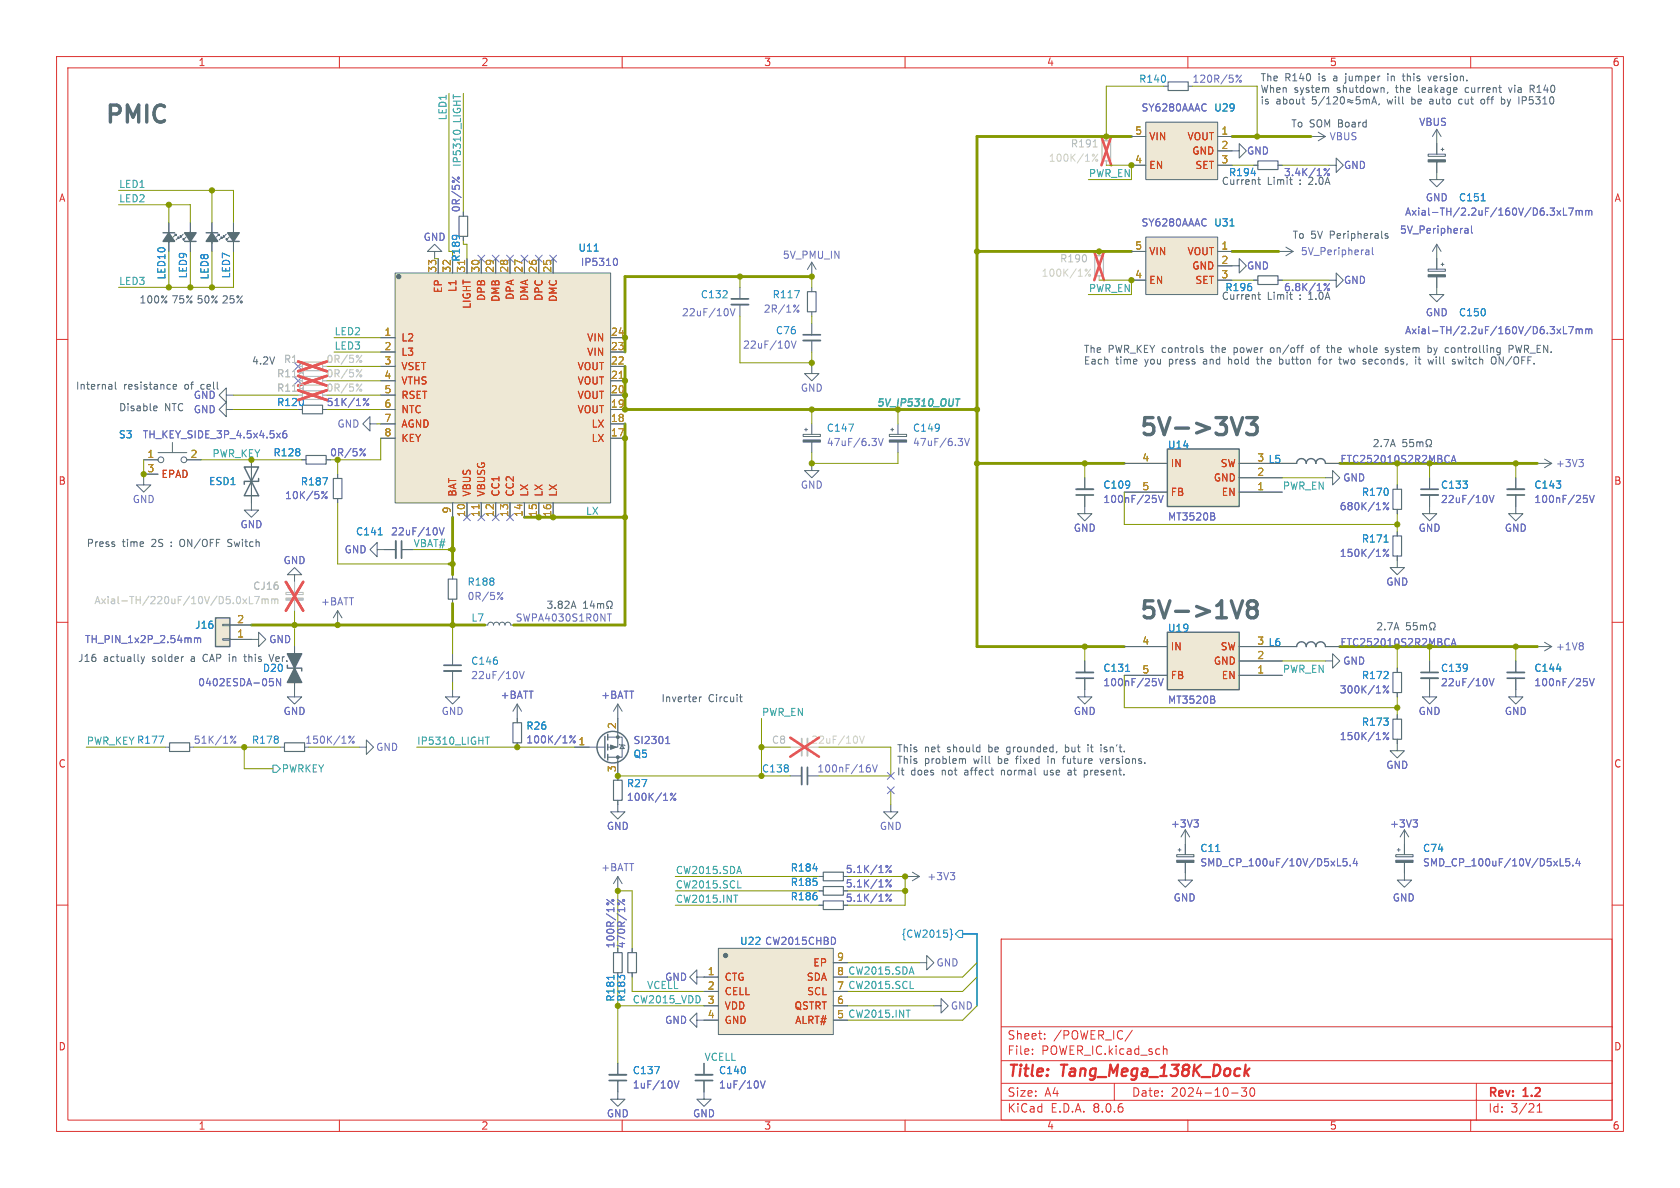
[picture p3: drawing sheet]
<svg xmlns="http://www.w3.org/2000/svg" width="297mm" height="210mm" viewBox="0 0 297 210" stroke-linecap="round" stroke-linejoin="round" font-family="sans-serif">
<defs><g id="words">
<g font-size="4.2" fill="#586e75">
<text x="18.4" y="22">PMIC</text>
<text x="201.3" y="77.2">5V-&gt;3V3</text>
<text x="201.3" y="109.6">5V-&gt;1V8</text>
</g>
<g font-size="2.8" fill="#dc322f">
<text x="178" y="190.9">Title:</text>
<text x="187.7" y="190.9">Tang_Mega_138K_Dock</text>
</g>
<g font-size="2.1" fill="#dc322f">
<text x="178" y="184">Sheet:</text>
<text x="186.2" y="184">/POWER_IC/</text>
<text x="178" y="186.7">File:</text>
<text x="184.1" y="186.7">POWER_IC.kicad_sch</text>
<text x="178" y="196.9">KiCad</text>
<text x="178" y="194.1">Size:</text>
<text x="184.7" y="194.1">A4</text>
<text x="185.7" y="196.9">E.D.A.</text>
<text x="193.3" y="196.9">8.0.6</text>
<text x="200" y="194.1">Date:</text>
<text x="207" y="194.1">2024-10-30</text>
<text x="263" y="194.3">Rev:</text>
<text x="263" y="196.9">Id:</text>
<text x="267.1" y="196.9">3/21</text>
<text x="269.4" y="194.3">1.2</text>
</g>
<g font-size="1.8" fill="#dc322f">
<text x="35" y="11.9">1</text>
<text x="85" y="11.9">2</text>
<text x="135" y="11.9">3</text>
<text x="185" y="11.9">4</text>
<text x="235" y="11.9">5</text>
<text x="285" y="11.9">6</text>
<text x="10.3" y="35.9">A</text>
<text x="285.3" y="35.9">A</text>
<text x="10.3" y="85.9">B</text>
<text x="285.3" y="85.9">B</text>
<text x="10.3" y="135.9">C</text>
<text x="285.3" y="135.9">C</text>
<text x="10.3" y="185.9">D</text>
<text x="285.3" y="185.9">D</text>
<text x="35" y="199.9">1</text>
<text x="85" y="199.9">2</text>
<text x="135" y="199.9">3</text>
<text x="185" y="199.9">4</text>
<text x="235" y="199.9">5</text>
<text x="285" y="199.9">6</text>
</g>
<g font-size="1.8" fill="#268bd2">
<text x="201.3" y="14.8">R140</text>
<text x="214.6" y="19.9">U29</text>
<text x="217.2" y="31.3">R194</text>
<text x="257.8" y="35.8">C151</text>
<text x="214.6" y="40.2">U31</text>
<text x="102.2" y="44.7">U11</text>
<text x="29.4" y="49.5" transform="rotate(-90 29.4 49.5)">LED10</text>
<text x="33.2" y="49.3" transform="rotate(-90 33.2 49.3)">LED9</text>
<text x="37.1" y="49.5" transform="rotate(-90 37.1 49.5)">LED8</text>
<text x="40.9" y="49.3" transform="rotate(-90 40.9 49.3)">LED7</text>
<text x="123.8" y="52.9">C132</text>
<text x="136.5" y="52.9">R117</text>
<text x="216.5" y="51.7">R196</text>
<text x="137.1" y="59.3">C76</text>
<text x="257.8" y="56.1">C150</text>
<text x="20.9" y="77.7">S3</text>
<text x="146.1" y="76.5">C147</text>
<text x="161.3" y="76.5">C149</text>
<text x="48.2" y="80.9">R128</text>
<text x="206.4" y="79.5">U14</text>
<text x="36.9" y="86">ESD1</text>
<text x="53.1" y="86">R187</text>
<text x="195" y="86.6">C109</text>
<text x="240.7" y="87.9">R170</text>
<text x="254.6" y="86.6">C133</text>
<text x="271.2" y="86.6">C143</text>
<text x="62.8" y="94.8">C141</text>
<text x="240.7" y="96.1">R171</text>
<text x="82.6" y="103.7">R188</text>
<text x="34.4" y="111.4">J16</text>
<text x="83.2" y="110.1">L7</text>
<text x="206.4" y="111.9">U19</text>
<text x="44.1" y="117.1">this</text>
<text x="46.4" y="119">D20</text>
<text x="83.2" y="117.7">C146</text>
<text x="195" y="119">C131</text>
<text x="254.6" y="119">C139</text>
<text x="271.2" y="119">C144</text>
<text x="240.7" y="120.2">R172</text>
<text x="44.4" y="131.7">R178</text>
<text x="92.9" y="129.2">R26</text>
<text x="240.7" y="128.5">R173</text>
<text x="111.9" y="134.2">Q5</text>
<text x="134.6" y="136.8">C138</text>
<text x="110.7" y="139.4">R27</text>
<text x="139.7" y="154.3">R184</text>
<text x="212.1" y="150.8">C11</text>
<text x="251.5" y="150.8">C74</text>
<text x="139.7" y="159.4">R186</text>
<text x="139.7" y="156.8">R185</text>
<text x="159.3" y="166">{CW2015}</text>
<text x="108.8" y="177.2" transform="rotate(-90 108.8 177.2)">R181</text>
<text x="110.7" y="177.2" transform="rotate(-90 110.7 177.2)">R183</text>
<text x="111.8" y="190.1">C137</text>
<text x="127" y="190.1">C140</text>
</g>
<g font-size="1.8" fill="#6c71c4">
<text x="210.7" y="14.8">120R/5%</text>
<text x="201.7" y="19.9">SY6280AAAC</text>
<text x="250.8" y="22.5">VBUS</text>
<text x="220.4" y="27.5">GND</text>
<text x="235" y="25">VBUS</text>
<text x="224" y="32.8">Limit</text>
<text x="226.9" y="31.3">3.4K/1%</text>
<text x="231.6" y="32.8">2.0A</text>
<text x="237.5" y="30.1">GND</text>
<text x="252" y="35.8">GND</text>
<text x="81.5" y="37.6" transform="rotate(-90 81.5 37.6)">0R/5%</text>
<text x="201.7" y="40.2">SY6280AAAC</text>
<text x="247.4" y="41.5">5V_Peripheral</text>
<text x="248.3" y="38.3">Axial-TH/2.2uF/160V/D6.3xL7mm</text>
<text x="74.8" y="42.8">GND</text>
<text x="102.6" y="47.2">IP5310</text>
<text x="138.3" y="45.9">5V_PMU_IN</text>
<text x="220.4" y="47.9">GND</text>
<text x="229.9" y="45.3">5V_Peripheral</text>
<text x="224" y="53.1">Limit</text>
<text x="226.9" y="51.7">6.8K/1%</text>
<text x="231.6" y="53.1">1.0A</text>
<text x="237.5" y="50.4">GND</text>
<text x="120.5" y="56.1">22uF/10V</text>
<text x="134.9" y="55.5">2R/1%</text>
<text x="248.3" y="59.3">Axial-TH/2.2uF/160V/D6.3xL7mm</text>
<text x="252" y="56.1">GND</text>
<text x="131.3" y="61.8">22uF/10V</text>
<text x="32.7" y="69">of</text>
<text x="34.2" y="70.7">GND</text>
<text x="35.8" y="69">cell</text>
<text x="57.7" y="72">51K/1%</text>
<text x="141.5" y="69.4">GND</text>
<text x="25.1" y="77.7">TH_KEY_SIDE_3P_4.5x4.5x6</text>
<text x="34.2" y="73.3">GND</text>
<text x="59.6" y="75.8">GND</text>
<text x="58.3" y="80.9">0R/5%</text>
<text x="146.1" y="79.1">47uF/6.3V</text>
<text x="161.3" y="79.1">47uF/6.3V</text>
<text x="275" y="82.8">+3V3</text>
<text x="23.4" y="89.1">GND</text>
<text x="50.3" y="88.4">10K/5%</text>
<text x="141.5" y="86.6">GND</text>
<text x="195" y="89.1">100nF/25V</text>
<text x="237.4" y="85.3">GND</text>
<text x="254.6" y="89.1">22uF/10V</text>
<text x="271.2" y="89.1">100nF/25V</text>
<text x="42.4" y="93.6">GND</text>
<text x="69" y="94.8">22uF/10V</text>
<text x="189.7" y="94.2">GND</text>
<text x="206.4" y="92.2">MT3520B</text>
<text x="236.8" y="90.4">680K/1%</text>
<text x="250.7" y="94.2">GND</text>
<text x="265.9" y="94.2">GND</text>
<text x="50" y="99.9">GND</text>
<text x="60.8" y="98">GND</text>
<text x="236.8" y="98.7">150K/1%</text>
<text x="56.7" y="107.2">+BATT</text>
<text x="82.6" y="106.3">0R/5%</text>
<text x="245" y="103.7">GND</text>
<text x="14.9" y="113.9">TH_PIN_1x2P_2.54mm</text>
<text x="47.5" y="113.9">GND</text>
<text x="91.1" y="110.1">SWPA4030S1R0NT</text>
<text x="237.4" y="117.7">GND</text>
<text x="275" y="115.2">+1V8</text>
<text x="34.9" y="121.5">0402ESDA-05N</text>
<text x="83.2" y="120.2">22uF/10V</text>
<text x="88.4" y="123.7">+BATT</text>
<text x="106.2" y="123.7">+BATT</text>
<text x="195" y="121.5">100nF/25V</text>
<text x="206.4" y="124.6">MT3520B</text>
<text x="236.8" y="122.8">300K/1%</text>
<text x="254.6" y="121.5">22uF/10V</text>
<text x="271.2" y="121.5">100nF/25V</text>
<text x="34.2" y="131.7">51K/1%</text>
<text x="50" y="126.6">GND</text>
<text x="53.9" y="131.7">150K/1%</text>
<text x="78" y="126.6">GND</text>
<text x="92.9" y="131.6">100K/1%</text>
<text x="111.9" y="131.7">SI2301</text>
<text x="189.7" y="126.6">GND</text>
<text x="236.8" y="131">150K/1%</text>
<text x="250.7" y="126.6">GND</text>
<text x="265.9" y="126.6">GND</text>
<text x="66.4" y="132.9">GND</text>
<text x="144.4" y="136.8">100nF/16V</text>
<text x="245" y="136.1">GND</text>
<text x="110.7" y="141.8">100K/1%</text>
<text x="107.2" y="146.9">GND</text>
<text x="155.4" y="146.9">GND</text>
<text x="206.9" y="146.5">+3V3</text>
<text x="245.6" y="146.5">+3V3</text>
<text x="106.2" y="154.2">+BATT</text>
<text x="163.8" y="155.8">+3V3</text>
<text x="212.1" y="153.4">SMD_CP_100uF/10V/D5xL5.4</text>
<text x="251.5" y="153.4">SMD_CP_100uF/10V/D5xL5.4</text>
<text x="207.4" y="159.6">GND</text>
<text x="246.1" y="159.6">GND</text>
<text x="108.8" y="167.7" transform="rotate(-90 108.8 167.7)">100R/1%</text>
<text x="110.7" y="167.7" transform="rotate(-90 110.7 167.7)">470R/1%</text>
<text x="130.7" y="167.2">U22 CW2015CHBD</text>
<text x="117.5" y="173.6">GND</text>
<text x="165.5" y="171">GND</text>
<text x="168" y="178.7">GND</text>
<text x="117.5" y="181.2">GND</text>
<text x="107.2" y="197.7">GND</text>
<text x="111.8" y="192.6">1uF/10V</text>
<text x="122.4" y="197.7">GND</text>
<text x="127" y="192.6">1uF/10V</text>
</g>
<g font-size="1.8" fill="#586e75">
<text x="222.8" y="14.5">The</text>
<text x="222.8" y="16.5">When</text>
<text x="227.1" y="14.5">R140</text>
<text x="228.8" y="16.5">system</text>
<text x="233.2" y="14.5">is</text>
<text x="236" y="14.5">a</text>
<text x="236.5" y="16.5">shutdown,</text>
<text x="238.3" y="14.5">jumper</text>
<text x="246" y="14.5">in</text>
<text x="247.1" y="16.5">the</text>
<text x="248.9" y="14.5">this</text>
<text x="251.2" y="16.5">leakage</text>
<text x="253.6" y="14.5">version.</text>
<text x="259.7" y="16.5">current</text>
<text x="267.6" y="16.5">via</text>
<text x="271.5" y="16.5">R140</text>
<text x="222.8" y="18.5">is</text>
<text x="225.6" y="18.5">about</text>
<text x="228.2" y="22.6">To SOM Board</text>
<text x="245.6" y="18.5">will</text>
<text x="253.4" y="18.5">auto</text>
<text x="258.7" y="18.5">cut</text>
<text x="262.9" y="18.5">off</text>
<text x="266.7" y="18.5">by</text>
<text x="269.9" y="18.5">IP5310</text>
<text x="215.9" y="32.8">Current</text>
<text x="229.9" y="32.8">:</text>
<text x="81.5" y="46.4" transform="rotate(-90 81.5 46.4)">R189</text>
<text x="228.4" y="42.3">To 5V</text>
<text x="235.2" y="42.3">Peripherals</text>
<text x="24.6" y="53.7">100% 75% 50% 25%</text>
<text x="215.9" y="53.1">Current</text>
<text x="229.9" y="53.1">:</text>
<text x="44.4" y="64.5">4.2V</text>
<text x="191.5" y="62.5">The</text>
<text x="191.5" y="64.5">Each</text>
<text x="195.9" y="62.5">PWR_KEY controls</text>
<text x="197.2" y="64.5">time</text>
<text x="202.5" y="64.5">you</text>
<text x="206.9" y="64.5">press</text>
<text x="213.2" y="64.5">and</text>
<text x="214.4" y="62.5">the</text>
<text x="217.8" y="64.5">hold</text>
<text x="218.6" y="62.5">power</text>
<text x="223.1" y="64.5">the</text>
<text x="225.2" y="62.5">on/off</text>
<text x="227.2" y="64.5">button</text>
<text x="232.6" y="62.5">of</text>
<text x="234.4" y="64.5">for</text>
<text x="235.7" y="62.5">the</text>
<text x="238.3" y="64.5">two</text>
<text x="239.8" y="62.5">whole</text>
<text x="242.7" y="64.5">seconds,</text>
<text x="246.4" y="62.5">system</text>
<text x="252.1" y="64.5">it</text>
<text x="254.1" y="62.5">by</text>
<text x="254.6" y="64.5">will</text>
<text x="257.4" y="62.5">controlling</text>
<text x="259" y="64.5">switch</text>
<text x="266.1" y="64.5">ON/OFF.</text>
<text x="268.8" y="62.5">PWR_EN.</text>
<text x="13.3" y="69">Internal</text>
<text x="21.8" y="69">resistance</text>
<text x="48.9" y="72">R120</text>
<text x="21" y="72.8">Disable</text>
<text x="29.1" y="72.8">NTC</text>
<text x="242.6" y="79.1">2.7A</text>
<text x="15.2" y="96.8">Press</text>
<text x="21.6" y="96.8">time</text>
<text x="26.9" y="96.8">2S</text>
<text x="32.3" y="96.8">ON/OFF</text>
<text x="40.9" y="96.8">Switch</text>
<text x="96.5" y="107.7">3.82A</text>
<text x="243.2" y="111.5">2.7A</text>
<text x="13.7" y="117.1">J16</text>
<text x="18.3" y="117.1">actually</text>
<text x="27" y="117.1">solder</text>
<text x="34" y="117.1">a</text>
<text x="36.4" y="117.1">CAP in</text>
<text x="48.8" y="117.1">Ver.</text>
<text x="116.8" y="124.2">Inverter</text>
<text x="125.2" y="124.2">Circuit</text>
<text x="158.5" y="133.1">This</text>
<text x="158.5" y="135.1">This</text>
<text x="158.5" y="137.2">It</text>
<text x="161" y="137.2">does</text>
<text x="163.4" y="133.1">net</text>
<text x="163.4" y="135.1">problem</text>
<text x="166.6" y="137.2">not</text>
<text x="167.6" y="133.1">should</text>
<text x="170.8" y="137.2">affect</text>
<text x="172.3" y="135.1">will</text>
<text x="175" y="133.1">be</text>
<text x="176.7" y="135.1">be</text>
<text x="177.5" y="137.2">normal</text>
<text x="178.4" y="133.1">grounded,</text>
<text x="180.1" y="135.1">fixed</text>
<text x="185.2" y="137.2">use</text>
<text x="185.9" y="135.1">in</text>
<text x="188.8" y="135.1">future</text>
<text x="189" y="133.1">but</text>
<text x="189.7" y="137.2">at</text>
<text x="192.7" y="137.2">present.</text>
<text x="193.2" y="133.1">it</text>
<text x="195.6" y="135.1">versions.</text>
<text x="195.7" y="133.1">isn't.</text>
<text x="149.4" y="154.5">5.1K/1%</text>
<text x="149.4" y="159.6">5.1K/1%</text>
<text x="149.4" y="157.1">5.1K/1%</text>
</g>
<g font-size="1.8" fill="#2aa198">
<text x="79" y="21.4" transform="rotate(-90 79 21.4)">LED1</text>
<text x="81.6" y="29.6" transform="rotate(-90 81.6 29.6)">IP5310_LIGHT</text>
<text x="21" y="35.8">LED2</text>
<text x="21" y="33.3">LED1</text>
<text x="192.4" y="31.4">PWR_EN</text>
<text x="21" y="50.5">LED3</text>
<text x="192.4" y="51.7">PWR_EN</text>
<text x="59.1" y="59.3">LED2</text>
<text x="59.1" y="61.9">LED3</text>
<text x="154.9" y="71.9">5V_IP5310_OUT</text>
<text x="226.7" y="86.6">PWR_EN</text>
<text x="103.5" y="91.1">LX</text>
<text x="73" y="96.8">VBAT#</text>
<text x="226.7" y="119">PWR_EN</text>
<text x="15.2" y="131.7">PWR_KEYR177</text>
<text x="73.7" y="131.7">IP5310_LIGHT</text>
<text x="134.6" y="126.7">PWR_EN</text>
<text x="49.7" y="136.8">PWRKEY</text>
<text x="119.4" y="154.6">CW2015.SDA</text>
<text x="119.4" y="157.1">CW2015.SCL</text>
<text x="119.4" y="159.7">CW2015.INT</text>
<text x="147.9" y="172.5">8 CW2015.SDA</text>
<text x="111.8" y="177.5">CW2015_VDD</text>
<text x="114.3" y="174.9">VCELL</text>
<text x="147.9" y="175">7 CW2015.SCL</text>
<text x="147.9" y="180.1">5 CW2015.INT</text>
<text x="124.5" y="187.6">VCELL</text>
</g>
<g font-size="1.8" fill="#b58900">
<text x="200.6" y="23.9">5</text>
<text x="215.8" y="23.9">1</text>
<text x="200.6" y="29">4</text>
<text x="215.8" y="26.4">2</text>
<text x="215.8" y="29">3</text>
<text x="200.6" y="44.2">5</text>
<text x="215.8" y="44.2">1</text>
<text x="215.8" y="46.7">2</text>
<text x="77.2" y="48.3" transform="rotate(-90 77.2 48.3)">33</text>
<text x="79.8" y="48.3" transform="rotate(-90 79.8 48.3)">32</text>
<text x="82.3" y="48.3" transform="rotate(-90 82.3 48.3)">31</text>
<text x="84.8" y="48.3" transform="rotate(-90 84.8 48.3)">30</text>
<text x="87.4" y="48.3" transform="rotate(-90 87.4 48.3)">29</text>
<text x="89.9" y="48.3" transform="rotate(-90 89.9 48.3)">28</text>
<text x="92.5" y="48.3" transform="rotate(-90 92.5 48.3)">27</text>
<text x="95" y="48.3" transform="rotate(-90 95 48.3)">26</text>
<text x="97.5" y="48.3" transform="rotate(-90 97.5 48.3)">25</text>
<text x="200.6" y="49.3">4</text>
<text x="215.8" y="49.3">3</text>
<text x="67.9" y="59.4">1</text>
<text x="107.9" y="59.4">24</text>
<text x="67.9" y="62">2</text>
<text x="67.9" y="64.5">3</text>
<text x="107.9" y="64.5">22</text>
<text x="107.9" y="62">23</text>
<text x="67.9" y="67.1">4</text>
<text x="67.9" y="69.6">5</text>
<text x="107.9" y="69.6">20</text>
<text x="107.9" y="67.1">21</text>
<text x="67.9" y="72.1">6</text>
<text x="67.9" y="74.7">7</text>
<text x="67.9" y="77.2">8</text>
<text x="107.9" y="77.2">17</text>
<text x="107.9" y="74.7">18</text>
<text x="107.9" y="72.1">19</text>
<text x="26" y="81">1</text>
<text x="26" y="83.6">3</text>
<text x="33.6" y="81">2</text>
<text x="201.9" y="81.7">4</text>
<text x="222.2" y="81.7">3 L5</text>
<text x="201.9" y="86.7">5</text>
<text x="222.2" y="86.7">1</text>
<text x="222.2" y="84.2">2</text>
<text x="79.8" y="90.9" transform="rotate(-90 79.8 90.9)">9</text>
<text x="82.3" y="91.5" transform="rotate(-90 82.3 91.5)">10</text>
<text x="84.8" y="91.5" transform="rotate(-90 84.8 91.5)">11</text>
<text x="87.4" y="91.5" transform="rotate(-90 87.4 91.5)">12</text>
<text x="89.9" y="91.5" transform="rotate(-90 89.9 91.5)">13</text>
<text x="92.5" y="91.5" transform="rotate(-90 92.5 91.5)">14</text>
<text x="95" y="91.5" transform="rotate(-90 95 91.5)">15</text>
<text x="97.5" y="91.5" transform="rotate(-90 97.5 91.5)">16</text>
<text x="41.8" y="112.8">1</text>
<text x="41.8" y="110.2">2</text>
<text x="201.9" y="114">4</text>
<text x="201.9" y="119.1">5</text>
<text x="222.2" y="119.1">1</text>
<text x="222.2" y="116.6">2</text>
<text x="222.2" y="114">3 L6</text>
<text x="102.2" y="131.8">1</text>
<text x="109" y="129" transform="rotate(-90 109 129)">2</text>
<text x="109" y="136.6" transform="rotate(-90 109 136.6)">3</text>
<text x="125" y="172.5">1</text>
<text x="147.9" y="169.9">9</text>
<text x="147.9" y="172.5">8</text>
<text x="125" y="175">2</text>
<text x="125" y="177.5">3</text>
<text x="147.9" y="177.5">6</text>
<text x="147.9" y="175">7</text>
<text x="125" y="180.1">4</text>
<text x="147.9" y="180.1">5</text>
</g>
<g font-size="1.8" fill="#cbcbcb">
<text x="185.3" y="28.8">100K/1%</text>
<text x="184" y="49.1">100K/1%</text>
<text x="57.6" y="64.4">0R/5%</text>
<text x="57.6" y="66.9">0R/5%</text>
<text x="57.6" y="69.4">0R/5%</text>
<text x="16.6" y="107">Axial-TH/220uF/10V/D5.0xL7mm</text>
<text x="143.3" y="131.7">22uF/10V</text>
</g>
<g font-size="1.8" fill="#bdbdbd">
<text x="189.2" y="26.3">R191</text>
<text x="187.3" y="46.6">R190</text>
<text x="50.1" y="64.4">R1</text>
<text x="44.7" y="104.5">CJ16</text>
<text x="136.4" y="131.7">C8</text>
</g>
<g font-size="1.8" fill="#cb4b16">
<text x="203.1" y="25">VIN</text>
<text x="209.8" y="25">VOUT</text>
<text x="210.7" y="27.5">GND</text>
<text x="203.1" y="30.1">EN</text>
<text x="211.2" y="30.1">SET</text>
<text x="203.1" y="45.3">VIN</text>
<text x="209.8" y="45.3">VOUT</text>
<text x="210.7" y="47.9">GND</text>
<text x="78.3" y="51.9" transform="rotate(-90 78.3 51.9)">EP</text>
<text x="80.9" y="51.7" transform="rotate(-90 80.9 51.7)">L1</text>
<text x="86" y="53.3" transform="rotate(-90 86 53.3)">DPB</text>
<text x="88.5" y="53.5" transform="rotate(-90 88.5 53.5)">DMB</text>
<text x="91" y="53.1" transform="rotate(-90 91 53.1)">DPA</text>
<text x="93.6" y="53.3" transform="rotate(-90 93.6 53.3)">DMA</text>
<text x="96.1" y="53.3" transform="rotate(-90 96.1 53.3)">DPC</text>
<text x="98.7" y="53.5" transform="rotate(-90 98.7 53.5)">DMC</text>
<text x="203.1" y="50.4">EN</text>
<text x="211.2" y="50.4">SET</text>
<text x="83.4" y="54.7" transform="rotate(-90 83.4 54.7)">LIGHT</text>
<text x="70.9" y="60.6">L2</text>
<text x="70.9" y="63.1">L3</text>
<text x="70.9" y="65.6">VSET</text>
<text x="102" y="65.6">VOUT</text>
<text x="103.7" y="63.1">VIN</text>
<text x="103.7" y="60.6">VIN</text>
<text x="70.9" y="68.2">VTHS</text>
<text x="70.9" y="70.7">RSET</text>
<text x="102" y="70.7">VOUT</text>
<text x="102" y="68.2">VOUT</text>
<text x="70.9" y="73.3">NTC</text>
<text x="70.9" y="75.8">AGND</text>
<text x="102" y="73.3">VOUT</text>
<text x="104.5" y="75.8">LX</text>
<text x="70.9" y="78.3">KEY</text>
<text x="104.5" y="78.3">LX</text>
<text x="206.9" y="82.8">IN</text>
<text x="215.7" y="82.8">SW</text>
<text x="28.4" y="84.7">EPAD</text>
<text x="80.9" y="87.9" transform="rotate(-90 80.9 87.9)">BAT</text>
<text x="83.4" y="87.9" transform="rotate(-90 83.4 87.9)">VBUS</text>
<text x="86" y="87.9" transform="rotate(-90 86 87.9)">VBUSG</text>
<text x="88.5" y="87.9" transform="rotate(-90 88.5 87.9)">CC1</text>
<text x="91" y="87.9" transform="rotate(-90 91 87.9)">CC2</text>
<text x="93.6" y="87.9" transform="rotate(-90 93.6 87.9)">LX</text>
<text x="96.1" y="87.9" transform="rotate(-90 96.1 87.9)">LX</text>
<text x="98.7" y="87.9" transform="rotate(-90 98.7 87.9)">LX</text>
<text x="206.9" y="87.9">FB</text>
<text x="214.5" y="85.3">GND</text>
<text x="215.9" y="87.9">EN</text>
<text x="206.9" y="115.2">IN</text>
<text x="214.5" y="117.7">GND</text>
<text x="215.7" y="115.2">SW</text>
<text x="206.9" y="120.2">FB</text>
<text x="215.9" y="120.2">EN</text>
<text x="128" y="173.6">CTG</text>
<text x="142.5" y="173.6">SDA</text>
<text x="143.7" y="171">EP</text>
<text x="128" y="176.1">CELL</text>
<text x="128" y="178.7">VDD</text>
<text x="140.4" y="178.7">QSTRT</text>
<text x="142.6" y="176.1">SCL</text>
<text x="128" y="181.2">GND</text>
<text x="140.5" y="181.2">ALRT#</text>
</g>
<g font-size="1.8" fill="#b3b3b3">
<text x="48.9" y="66.9">R118</text>
<text x="48.9" y="69.4">R119</text>
</g>
<g font-size="1.8" fill="#859900">
<text x="37.5" y="80.9">PWR_KEY</text>
<text x="236.9" y="82.1">FTC252010S2R2MBCA</text>
<text x="236.9" y="114.4">FTC252010S2R2MBCA</text>
</g>
</g></defs>
<g fill="none" stroke="#dc322f" stroke-width=".18">
<path d="M10 10h277v190h-277zM12 12h273v186h-273zM60 10v2M110 10v2M160 10v2M210 10v2M260 10v2M10 60h2M285 60h2M10 110h2M285 110h2M10 160h2"/>
<path d="M285 160h2M177 166h108v32h-108zM60 198v2M110 198v2M160 198v2M177 194.5h108M177 191.5h108M177 187.5h108M177 181.5h108M182.5 186.3v.1M182.5 185.5v.1M184.7 183.6v.1"/>
<path d="M184.7 182.8v.1M197 191.5v3M200.2 182.1l-1.3 2M205.7 185.5l.2-.1 .3 .1 .1 .9M210 198v2M217.7 193.2h1.2M220.4 192.3l-.5 .6 .4 .1v.7l-.2 .1h-.4l-.2-.1M221.2 192.4l.1-.1a.81 .81 0 0 1 .6 .6 .81 .81 0 0 1-.3 .8l-.1 .1a.81 .81 0 0 1-.6-.6 .81 .81 0 0 1 .3-.8zM260 198v2M261 191.5v6.5M271.7 196.6h.9M271.7 195.5l.5-.4v1.5"/>
</g>
<path d="M220.9 188.9l-.9 .7" fill="none" stroke="#dc322f" stroke-width=".4"/>
<g fill="none" stroke="#586e75" stroke-width=".18">
<path d="M30.5 78.2v1.8M40 72.4v1.3l-1.3-1.3 1.3-1.3v1.3h1.3M40 69.9v1.2l-1.3-1.2 1.3-1.3v1.3h1.3M25.4 81.3h2.5M25.4 83.8h2.5M27.9 80h5.1M33 81.3h2.6M143.5 81.9v1.3h1.3l-1.3 1.3-1.3-1.3h1.3M191.8 116.8v2.1M191.8 119.9v2M52.1 121.9v1.3h1.2l-1.2 1.3-1.3-1.3h1.3M63.5 132.1h1.3v-1.3l1.2 1.3-1.2 1.3v-1.3"/>
<path d="M109.2 188v2M109.2 191v2"/>
<circle cx="28.4" cy="81.3" r=".51"/>
<circle cx="32.5" cy="81.3" r=".51"/>
</g>
<path d="M190.2 118.9h3.1M107.7 190h3" fill="none" stroke="#586e75" stroke-width=".33"/>
<path d="M190.2 119.9h3.1M107.7 191h3" fill="none" stroke="#586e75" stroke-width=".3"/>
<path d="M199 118.7h.7M115.7 188.5h.9l-.6 1.3" fill="none" stroke="#268bd2" stroke-width=".18"/>
<path d="M48.9 76.6l.7 .8M49.6 76.6l-.7 .8M50.6 76.1l-.4 .1a.85 .85 0 0 0 0 1.2l.4-.1 .1-.4-.2-.3-.4 .1-.1 .2M203.8 120h.6M204.8 120l.4 1.2 .4-1.2M204.2 120.4l.2 .3v.3l-.2 .2M119.2 191.1l.4 1.2 .4-1.2" fill="none" stroke="#6c71c4" stroke-width=".18"/>
<path d="M206.4 111.8h12.7v10.1h-12.7z" fill="#eee8d5"/>
<path d="M206.4 111.8h12.7v10.1h-12.7z" fill="none" stroke="#586e75" stroke-width=".25"/>
<path d="M198.8 119.4h7.6M198.8 114.3h7.6M219.1 119.4h7.6M219.1 116.8h7.6M219.1 114.3h7.6" fill="none" stroke="#586e75" stroke-width=".18"/>
<path d="M214.5 123.6l.3 .3-.1 .3-.2 .1M214.6 123.1l.1 .2-.1 .3" fill="none" stroke="#6c71c4" stroke-width=".18"/>
<path d="M206.4 79.4h12.7v10.1h-12.7z" fill="#eee8d5"/>
<path d="M206.4 79.4h12.7v10.1h-12.7z" fill="none" stroke="#586e75" stroke-width=".25"/>
<g fill="none" stroke="#586e75" stroke-width=".18">
<path d="M221.6 29.2h.8M225.9 29.2h.8M221.6 49.5h.8M225.9 49.5h.8M226.1 44.5h2.5M227.3 43.7l1.3 .8M228.6 44.5l-1.3 .7M234.9 49.5h1.3v1.3l1.3-1.3-1.3-1.2v1.2M57 72.4h.8M53.3 81.3h.8M57.7 81.3h.7M191.8 87.5v3.3h1.2l-1.2 1.3-1.3-1.3h1.3"/>
<path d="M191.8 84.5v2M198.8 87h7.6M198.8 81.9h7.6M219.1 87h7.6M219.1 84.5h7.6M219.1 81.9h7.6M247 98.3v2h1.3l-1.3 1.3-1.3-1.3h1.3M247 94v.7M59.7 108l-.8 1.2M59.7 108v2.5M59.7 108l.8 1.2M85.7 110.5h.5l.2-.4 .3-.1 .4 .1 .1 .4 .2-.4 .4-.1 .3 .1 .2 .4 .1-.4 .4-.1 .3 .1 .2 .4 .1-.4 .4-.1 .3 .1 .2 .4h.5"/>
<path d="M29.2 132.1h.8M33.5 132.1h.8M109.2 137.2v.7M109.2 141.5v2h1.3l-1.3 1.3-1.3-1.3h1.3M208 151.1h3.1v.4h-3.1zM208.3 150.2h.5M208.5 150v.5M209.5 152.5v3.1h-1.2l1.2 1.2 1.3-1.2h-1.3M209.5 146.7v4.4M209.5 146.7l.8 1.3M209.5 146.7l-.7 1.3M248.3 154.3v1.3h-1.3l1.3 1.2 1.3-1.2h-1.3"/>
<path d="M123.2 172.7v-1.2l-1.3 1.2 1.3 1.3v-1.3h1.3M123.2 180.3v-1.2l-1.3 1.2 1.3 1.3v-1.3h1.3M124.5 191v3.3h1.2l-1.2 1.3-1.3-1.3h1.3M124.5 188v2"/>
</g>
<g fill="none" stroke="#6c71c4" stroke-width=".18">
<path d="M234.7 31v-.1l.2-.2 .1 .2v.1M235 29.8l-.9 1.3M234.7 51.3v-.1l.2-.2 .1 .2v.1M235 50.1l-.9 1.3M241.5 44.2h.5v.8M241.5 45h.5M242 44.5l-.5 .1M242.6 43.8v1l.2 .2M64.3 70.5l.1-.1 .2 .2-.2 .2-.1-.1M64.6 79.3l-1 1.3M65.2 70.4l-1 1.3M203.8 87.6h.6"/>
<path d="M204.2 88.1l.2 .2v.3l-.2 .2M204.8 87.6l.4 1.2 .4-1.2M214.5 91.3l.3 .2-.1 .3-.2 .1M214.6 90.7l.1 .2-.1 .3M245.5 97.1l-1 1.3M107.4 108.5h.7M107.7 108.5v1.3M40.8 130.2l.1-.1 .2 .2-.2 .2-.1-.1M41.7 130.1l-1 1.3M119.5 140.2l-1 1.3M211.1 144.9h.7l-.4 .5M211.6 145.4l.2 .3v.3l-.2 .2"/>
<path d="M236.5 153.1h.6M238.1 151.8h-.6l-.1 .6 .2-.1h.4l.1 .2v.4l-.2 .2-.5-.2M238.7 152.9v.2M239.5 151.7l-.3 .9h.8M239.8 152.2v.9M134.4 191.1l.5 1.2 .4-1.2"/>
<circle cx="234.3" cy="30" r=".18"/>
<circle cx="234.3" cy="50.3" r=".18"/>
<circle cx="65" cy="71.5" r=".18"/>
<circle cx="64.4" cy="80.4" r=".18"/>
<circle cx="244.7" cy="97.3" r=".18"/>
<circle cx="245.3" cy="98.2" r=".18"/>
<circle cx="41.5" cy="131.2" r=".18"/>
<circle cx="118.7" cy="140.4" r=".18"/>
<circle cx="119.3" cy="141.3" r=".18"/>
</g>
<path d="M190.2 86.5h3.1M122.9 190h3.1" fill="none" stroke="#586e75" stroke-width=".33"/>
<path d="M190.2 87.5h3.1M122.9 191h3.1" fill="none" stroke="#586e75" stroke-width=".3"/>
<path d="M222.4 28.4h3.5v1.6h-3.5zM222.4 48.8h3.5v1.5h-3.5zM53.5 71.6h3.5v1.6h-3.5zM54.1 80.5h3.6v1.5h-3.6zM246.3 94.7h1.5v3.6h-1.5zM30 131.3h3.5v1.5h-3.5zM108.5 137.9h1.5v3.6h-1.5z" fill="none" stroke="#586e75" stroke-width=".2"/>
<path d="M221.2 30.6h.8M244.7 95.8h.7M28.1 130.1h.8l-.5 1.3M214.9 150.5h.7" fill="none" stroke="#268bd2" stroke-width=".18"/>
<path d="M208 152.1h3.1v.4h-3.1z" fill="#586e75" stroke="#586e75" stroke-width=".18"/>
<path d="M53.5 66.5h3.5v1.6h-3.5zM53.5 64h3.5v1.5h-3.5zM53.5 69.1h3.5v1.5h-3.5z" fill="none" stroke="#b3b3b3" stroke-width=".2"/>
<path d="M52.7 64.8h.8M57 67.3h.8M57 64.8h.8M57 69.9h.8" fill="none" stroke="#b3b3b3" stroke-width=".18"/>
<g fill="none" stroke="#cbcbcb" stroke-width=".18">
<path d="M64 65.3l-1 1.3M64 62.8l-1 1.3M64 67.9l-1 1.3"/>
<circle cx="63.8" cy="69" r=".18"/>
<circle cx="63.8" cy="66.4" r=".18"/>
<circle cx="63.8" cy="63.9" r=".18"/>
</g>
<path d="M52.7 66.4l5.1 1.8M52.7 63.9l5.1 1.7M52.7 69l5.1 1.7M57.8 66.4l-5.1 1.8M57.8 63.9l-5.1 1.7M57.8 69l-5.1 1.7" fill="none" stroke="#e65255" stroke-width=".46"/>
<path d="M202.6 21.6h12.7v10.2h-12.7z" fill="#eee8d5"/>
<path d="M200 24.1h2.6M200 29.2h2.6M202.6 21.6h12.7v10.2h-12.7zM215.3 26.7h3.8v1.2l1.2-1.2-1.2-1.3v1.3M215.3 24.1h2.5M215.3 29.2h2.5M52.1 101.6h1.2l-1.2-1.3-1.3 1.3h1.3v1.3M80 101.6v.8M80 105.9v.8" fill="none" stroke="#586e75" stroke-width=".18"/>
<path d="M79.2 102.4h1.6v3.5h-1.6z" fill="none" stroke="#586e75" stroke-width=".2"/>
<g fill="none" stroke="#6c71c4" stroke-width=".18">
<path d="M88.9 104.7l-1 1.3"/>
<circle cx="88.7" cy="105.8" r=".18"/>
</g>
<path d="M38.1 109.2h2.5v5.1h-2.5z" fill="#eee8d5"/>
<g fill="none" stroke="#586e75" stroke-width=".18">
<path d="M234.9 29.2h1.3v1.3l1.3-1.3-1.3-1.3v1.3M254 22.9l.8 1.2M254 22.9v2.5M254 22.9l-.8 1.2M66.7 97.2v1.2l-1.3-1.2 1.3-1.3v1.3h3.3M71 97.2h2M39.4 110.4h1.2v.2h-1.2zM39.4 112.9h1.2v.3h-1.2zM40.6 113h5.1v1.3l1.3-1.3-1.3-1.2v1.2M40.6 110.5h3.8M52.1 114.3v7.6M80 115.6v2"/>
<path d="M80 118.6v2.1M80 121.9v1.3h1.3l-1.3 1.3-1.3-1.3h1.3M91.4 124.5l-.7 1.2M91.4 124.5v3.3M91.4 131.3v.8M91.4 124.5l.8 1.2M139.7 137.2h2M142.7 137.2h2.1M109.2 154.9v2.6M109.2 154.9l-.7 1.3M109.2 154.9l.8 1.3M109.2 167.6v.8"/>
<path d="M109.2 172v.7M165.1 177.8h1.3v-1.3l1.2 1.3-1.2 1.3v-1.3"/>
</g>
<path d="M38.1 109.2h2.5v5.1h-2.5zM50.8 117.6v.5h2.5v.5" fill="none" stroke="#586e75" stroke-width=".25"/>
<g fill="none" stroke="#6c71c4" stroke-width=".18">
<path d="M77.2 93.5v.8M77.7 93.3l.4 1.3 .4-1.3M34.4 112.8v.8M34.4 112.9l.3-.1 .2 .1M34.9 112.9l.2-.1h.3l.1 .8M34.9 112.9v.7M47.7 120h.6M49.6 120v1.2l-.7-1.2v1.2M91.4 118.9v.8M91.8 118.7l.4 1.3 .5-1.3M47.8 120.4h.3l.2 .3-.1 .5h-.4M101.7 130.1l-1 1.2"/>
<path d="M153.5 135.2h.3M153.6 135.7l.3 .2v.3l-.3 .3M154.2 135.2l.5 1.3 .4-1.3M107.3 159l1.2 1"/>
<circle cx="100.9" cy="130.2" r=".18"/>
<circle cx="101.5" cy="131.2" r=".18"/>
<circle cx="107.4" cy="159.8" r=".18"/>
<circle cx="108.4" cy="159.2" r=".18"/>
</g>
<path d="M50.5 105.7h3.1v.4h-3.1z" fill="#b3b3b3" stroke="#b3b3b3" stroke-width=".18"/>
<path d="M50.5 104.7h3.1v.4h-3.1zM50.8 103.9h.5M51.1 103.6v.5M52.1 102.9v1.8M52.1 106.1v1.9M139.7 132.1h2M142.7 132.1h2.1" fill="none" stroke="#b3b3b3" stroke-width=".18"/>
<g fill="none" stroke="#cbcbcb" stroke-width=".18">
<path d="M42.9 105.9l.7 .8M43.6 105.9l-.7 .8M44.1 105.4v1.3h.6M45 105.4h.9l-.6 1.3M46.3 105.9v.8M46.3 106l.4-.1 .2 .1M46.9 106l.2-.1h.3v.8M46.9 106v.7M48 106l.4-.1 .2 .1M48 105.9v.8M48.6 106l.2-.1h.3v.8M48.6 106v.7"/>
<path d="M151.5 130.4v.7M152 130.1l.4 1.3 .4-1.3"/>
</g>
<path d="M50.5 102.9l3.1 5.1M53.6 102.9l-3.1 5.1M139.7 130.4l5.1 3.4M144.8 130.4l-5.1 3.4" fill="none" stroke="#e65255" stroke-width=".46"/>
<path d="M70 95.6v3.1M78.5 118.6h3M141.7 135.6v3.1" fill="none" stroke="#586e75" stroke-width=".33"/>
<path d="M71 95.6v3.1M78.5 117.6h3M142.7 135.6v3.1" fill="none" stroke="#586e75" stroke-width=".3"/>
<path d="M66.9 94.6h.7M108.5 172.4v.7" fill="none" stroke="#268bd2" stroke-width=".18"/>
<g fill="#586e75" stroke="#586e75" stroke-width=".25">
<path d="M52.1 118.1l1.2 2.6h-2.5z"/>
<path d="M50.8 115.6h2.5l-1.2 2.5z"/>
</g>
<path d="M142.7 130.6v3" fill="none" stroke="#b3b3b3" stroke-width=".33"/>
<path d="M141.7 130.6v3" fill="none" stroke="#b3b3b3" stroke-width=".3"/>
<path d="M90.7 127.8h1.5v3.5h-1.5zM108.5 168.4h1.5v3.6h-1.5z" fill="none" stroke="#586e75" stroke-width=".2"/>
<path d="M69.8 48.3h38.1v40.6h-38.1z" fill="#eee8d5"/>
<g fill="none" stroke="#586e75" stroke-width=".18">
<path d="M29.8 39.4v5.1M33.7 39.4v5.1M37.5 39.4v5.1M41.3 39.4v5.1M231.8 24.1h2.5M233 23.4l1.3 .7M234.3 24.1l-1.3 .8M252.5 27.3h3v.3h-3zM254 28.6v3.2h1.3l-1.3 1.2-1.3-1.2h1.3M254 25.4v1.9M254.8 26.4h.5M255 26.2v.5"/>
<path d="M30.9 41.4h.2v.3v-.3l-.5 .5M31.4 41.9h.2v.3v-.3l-.5 .5M32.4 41.4l-.5 .5v-.2v.2h.2M32.9 41.9l-.5 .5v-.2v.2h.2M38.5 41.4h.2v.3v-.3l-.5 .5M39 41.9h.2v.3v-.3l-.5 .5M40 41.4l-.5 .5v-.2v.2h.3M40.5 41.9l-.5 .5v-.2v.2h.3M67.3 59.7h2.5M69.8 48.3h38.1v40.6h-38.1zM76.8 44.5h1.3l-1.3-1.3-1.2 1.3h1.2v1.2M77.5 45.7v2.6"/>
<path d="M80 45.7v2.6M82.5 45.7v2.6M85.1 45.7v2.6M87.6 45.7v2.6M90.2 45.7v2.6M92.7 45.7v2.6M95.2 45.7v2.6M97.8 45.7v2.6M107.9 59.7h2.6M217.8 47h1.3v1.3l1.2-1.3-1.2-1.3v1.3M252.5 47.6h3v.4h-3zM254 48.9v3.2h1.3l-1.3 1.2-1.3-1.2h1.3"/>
<path d="M254 43.2l-.8 1.3M254 43.2v4.4M254 43.2l.8 1.3M254.8 46.7h.5M255 46.5v.5M65.4 74.9v1.3l-1.3-1.3 1.3-1.2v1.2h1.3M67.3 77.5h2.5M67.3 74.9h2.5M67.3 72.4h2.5M67.3 62.2h2.5M67.3 69.9h2.5M67.3 67.3h2.5"/>
<path d="M67.3 64.8h2.5M107.9 77.5h2.6M107.9 74.9h2.6M107.9 72.4h2.6M107.9 62.2h2.6M107.9 69.9h2.6M107.9 67.3h2.6M107.9 64.8h2.6M143.5 64.8v1.2h-1.3l1.3 1.3 1.3-1.3h-1.3M80 88.9v2.5M82.5 88.9v2.5M85.1 88.9v2.5"/>
<path d="M87.6 88.9v2.5M90.2 88.9v2.5M92.7 88.9v2.5M95.2 88.9v2.5M97.8 88.9v2.5M101.6 132.1h5.3M107.4 130.3h2.6v3.6h-2.6M109.2 124.5v7.6h-1.8M109.2 133.9v3.3M109.2 124.5l-.7 1.2M109.2 124.5l.8 1.2M109.5 131.6l.1 .1h.8l.1 .1"/>
<path d="M110 131.7l.4 .6h-.8zM144.8 154.9h.7M111.8 167.6v.8M111.8 172v.7M144.8 160h.7"/>
</g>
<g fill="#586e75" stroke="#586e75" stroke-width=".18">
<path d="M107.9 131.7l1.1 .4-1.1 .4z"/>
<path d="M252.5 48.6h3v.3h-3z"/>
<path d="M252.5 28.2h3v.4h-3z"/>
<circle cx="70.5" cy="48.9" r=".38"/>
<circle cx="109.2" cy="130.3" r=".25"/>
<circle cx="109.2" cy="133.9" r=".25"/>
</g>
<path d="M109.5 66.9h.7M84.7 89.2v.7" fill="none" stroke="#b58900" stroke-width=".18"/>
<path d="M261.9 35.5h.7M105 44.4h.8M143.7 153.6h.8" fill="none" stroke="#268bd2" stroke-width=".18"/>
<g fill="none" stroke="#6c71c4" stroke-width=".18">
<path d="M260.1 39.9v1.1l.2 .2M275.2 37.2l.7 .8M275.9 37.2l-.7 .8M276.4 36.8v1.2h.6M277.3 36.8h.9l-.6 1.2M278.6 37.2v.8M278.6 37.3l.4-.1 .2 .2M279.2 37.4v.6M279.2 37.4l.2-.2 .3 .1v.7M280.3 37.2v.8M280.3 37.3l.4-.1 .2 .2M280.9 37.4v.6"/>
<path d="M280.9 37.4l.2-.2 .3 .1v.7M108.7 45.7a.68 .68 0 0 1 .5 .6 .68 .68 0 0 1-.5 .6M259 40.4h.5v.8M259 41.2h.5M259.5 40.7l-.5 .1M275.2 58.2l.7 .8M275.9 58.2l-.7 .8M276.4 57.7v1.3h.6M277.3 57.7h.9l-.6 1.3M278.6 58.2v.8M278.6 58.3l.4-.1 .2 .1M279.2 58.3l.2-.1h.3v.8"/>
<path d="M279.2 58.3v.7M280.3 58.3l.4-.1 .2 .1M280.3 58.2v.8M280.9 58.3l.2-.1h.3v.8M280.9 58.3v.7M117.7 131.4h.7M117.7 130.5l.3-.3v1.2M109.2 159l1.2 1M157.6 153l-1 1.2M157.6 158.1l-1 1.2"/>
<circle cx="109.4" cy="159.8" r=".18"/>
<circle cx="110.3" cy="159.2" r=".18"/>
<circle cx="156.8" cy="158.2" r=".18"/>
<circle cx="156.8" cy="153.2" r=".18"/>
<circle cx="157.4" cy="159.2" r=".18"/>
<circle cx="157.4" cy="154.1" r=".18"/>
</g>
<path d="M145.5 154.2h3.6v1.5h-3.6zM145.5 159.3h3.6v1.5h-3.6zM111 168.4h1.5v3.6h-1.5z" fill="none" stroke="#586e75" stroke-width=".2"/>
<g fill="none" stroke="#586e75" stroke-width=".25">
<path d="M28.8 41.1h2.1M32.6 42.7h2.1M36.4 41.1h2.1M40.3 42.7h2M106.9 130.2v3.8M107.4 129.8v1M107.4 131.6v1M107.4 133.4v1"/>
<circle cx="108.3" cy="132.1" r="2.79"/>
</g>
<g fill="#586e75" stroke="#586e75" stroke-width=".25">
<path d="M29.8 41.1l1.1 1.6h-2.1z"/>
<path d="M32.6 41.1h2.1l-1 1.6z"/>
<path d="M40.3 41.1h2l-1 1.6z"/>
<path d="M37.5 41.1l1 1.6h-2.1z"/>
</g>
<path d="M202.6 41.9h12.7v10.2h-12.7z" fill="#eee8d5"/>
<path d="M200 44.5h2.6M200 49.5h2.6M202.6 41.9h12.7v10.2h-12.7zM215.3 44.5h2.5M215.3 47h2.5M215.3 49.5h2.5M144.8 157.5h.7M157.5 142.2v1.3h1.2l-1.2 1.3-1.3-1.3h1.3" fill="none" stroke="#586e75" stroke-width=".18"/>
<path d="M217.4 39.9h.8" fill="none" stroke="#268bd2" stroke-width=".18"/>
<path d="M145.5 156.7h3.6v1.5h-3.6z" fill="none" stroke="#586e75" stroke-width=".2"/>
<g fill="none" stroke="#6c71c4" stroke-width=".18">
<path d="M157.6 155.5l-1 1.3"/>
<circle cx="156.8" cy="155.7" r=".18"/>
<circle cx="157.4" cy="156.6" r=".18"/>
</g>
<path d="M127 167.6h20.3v15.3h-20.3z" fill="#eee8d5"/>
<g fill="none" stroke="#586e75" stroke-width=".18">
<path d="M205.7 15.2h.8M210.1 15.2h.7M230.2 17.5h.5M230.5 18.4h.2M232.1 17.1l-.1 .6 .2-.1 .4 .1 .1 .4-.2 .3-.5-.1M234.2 17.1l-1.1 1.6M234.5 18.4h.8M234.8 17.3l.1-.2v1.3M234.8 15.6l.1 .7M235.9 17.1l-.2 .1M236.5 17.4l-.1 .3-.7 .7h.8M237 17.4l-.1 .5 .2 .4 .2 .1 .3-.3v-.7"/>
<path d="M238.2 18.1l.3-.1 .4 .2 .3-.1M238.2 17.7l.3-.1 .4 .2 .3-.1M239.8 17.1l-.1 .6 .2-.1 .4 .1 .2 .4-.3 .3-.5-.1M241 17.7l.4-.2 .1 .2M241 17.5v.9M241.5 17.7l.2-.2 .3 .1 .1 .8M241.5 17.7v.7M242.5 18.4l.4-1.3 .5 1.3M242.6 18h.6M243.8 18.3l-.1 .3M245.4 16.3l-.2 .2M245.4 13v.1"/>
<path d="M245.4 13.4v.9M247.9 13.4h.5M248.1 13v1.1l.3 .2M249.6 17.6l.4-.1 .2 .3-.1 .5h-.5M249.6 17.1v1.3M250.7 18l.6-.2-.1-.2-.3-.1-.2 .2v.6h.5M252.4 13.4l.3 .9 .3-.9M252.9 17.9l-.2 .2 .2 .3M252.9 17.5l-.1 .1M258.4 17.5h-.3l-.2 .3v.5l.5 .1M259.3 15.5l-.3 .2v.4l.3 .2M262.3 17.6l-.3-.1-.2 .3 .1 .5 .1 .1 .3-.1"/>
<path d="M265.4 17.6l.4-.1 .2 .3-.1 .5h-.5M266.7 15.5l.3 .8 .3-.8M269.1 17.8h.5M270.8 15.7l.4 .6M271.1 15.1h-.6v1.2M271.1 15.7h-.6M29.8 39.4v1.7M33.7 39.4v1.7M37.5 39.4v1.7M41.3 39.4v1.7M81.9 37.5v.7M200 29.2h2.6"/>
<path d="M200 24.1h2.6M215.3 29.2h2.5M215.3 24.1h2.5M215.3 26.7h2.5M221.6 29.2h.8M222.4 31.8h.4M222.5 31.3v1.1l.3 .2M225.9 29.2h.8M228.3 32.6h.2M254 25.4v1.9M254 28.6v1.9M29.8 42.7v1.8"/>
<path d="M33.7 42.7v1.8M37.5 42.7v1.8M41.3 42.7v1.8M67.3 59.7h2.5M77.5 45.7v2.6M80 45.7v2.6M82.5 45.7v2.6M85.1 45.7v2.6M87.6 45.7v2.6M90.2 45.7v2.6M92.7 45.7v2.6M95.2 45.7v2.6"/>
<path d="M97.8 45.7v2.6M107.9 59.7h2.6M130.8 50.8v2M130.8 53.8v2.1M143.5 46.4v2.5M143.5 50.8v.8M143.5 55.1v.8M143.5 57.2v2M143.5 46.4l-.8 1.2M143.5 46.4l.8 1.2M200 49.5h2.6M200 44.5h2.6"/>
<path d="M215.3 49.5h2.5M215.3 44.5h2.5M215.3 47h2.5M221.6 49.5h.8M222.4 52.1h.4M222.5 51.7v1l.3 .2M225.9 49.5h.8M228.3 52.9h.2M245.3 41.3h-.3l-.1 .2v.1l.4 .2v.3h-.4M254 45.7v1.9M254 48.9v1.9M19.7 68l.1 .8"/>
<path d="M19.8 68.7l-.1 .1M19.8 68.3h-.1M20.4 67.5v1.1l.2 .2M27.3 71.8h.4l.1 .3-.6 .1M27.7 72.6h-.4M30.6 68.4l.6-.1v-.3h-.4l-.2 .1 .1 .6h.5M57 72.4h.8M67.3 72.4h2.5M67.3 77.5h2.5M67.3 74.9h2.5M67.3 62.2h2.5M67.3 69.9h2.5"/>
<path d="M67.3 67.3h2.5M67.3 64.8h2.5M107.9 72.4h2.6M107.9 77.5h2.6M107.9 74.9h2.6M107.9 62.2h2.6M107.9 69.9h2.6M107.9 67.3h2.6M107.9 64.8h2.6M142 76.8h3v.4h-3zM142.2 75.9h.5M142.5 75.7v.5"/>
<path d="M143.5 60.2v2M143.5 74.9v1.9M143.5 78.2v1.8M157.2 76.8h3.1v.4h-3.1zM157.5 75.9h.5M157.7 75.7v.5M158.7 74.9v1.9M158.7 78.2v1.8M212.2 61.8l.5 .1v.2l-.2 .2h-.3M212.2 61.5h.5M217.2 63.1v1.3M217.4 63.5l-.2 .1"/>
<path d="M222.1 63.5h.5M222.3 63.1v1.1l.3 .2M224.7 61.5l-.1 .2 .1 .6M226.2 63.6l.4-.1 .2 .1M226.2 63.1v1.3M226.8 64.2l-.2 .2-.4-.1M230 61.5h.4M230.4 61l-.2 .1M232.2 61.5h-.3l-.1 .2v.5l.4 .1M233 63.5h.5M233.4 63.1l-.2 .2v1.1M234.5 61.5h.5"/>
<path d="M234.7 62.1l.3 .2M236.7 63.5h.5M237 64.4h.2M237.5 63.5l.2 .9M238.5 61.5l.2 .8 .3-.6 .2 .6 .3-.8M242.2 63.5l-.2 .2v.5l.2 .2M242.6 63.8l-.6 .1M245 61.8l.4 .1v.2l-.1 .2h-.4M245 61.5h.4M248.7 77.7h-.6l-.1 .6 .2-.1h.4l.1 .2v.4l-.2 .2-.5-.2M249.9 77.7h-.6l-.1 .6 .2-.1h.4l.1 .2v.4l-.2 .2-.5-.2M250.3 63.5v.9"/>
<path d="M250.5 78.1v.9M250.5 78.2l.3-.1 .2 .2M250.7 63.5h.5M250.9 63.1v1.1l.3 .2M251 78.3l.2-.2 .3 .1 .1 .8M251 78.3v.7M252.1 79h.3v-.3a.54 .54 0 0 1-.3-.7 .54 .54 0 0 1 .8-.2 .58 .58 0 0 1-.1 .9v.3h.3M252.5 61.5h.3l.3 .2-.2 .6h-.4M253.5 61.5l.3 .8M253.6 62.7h-.1M253.9 63.5v.9M257 61.5h-.3l-.1 .2v.5l.4 .1"/>
<path d="M257.7 63.5l.3 .9 .2-.6 .2 .6 .3-.9M264.4 63.3v.9M265 64.4v-1.3l.8 1.3M266.8 61.7l.6-.1 .1-.1v-.3l-.7-.2v1.3M267.9 61l.3 1.3 .3-.9M25.4 84.5v1.2h-1.3l1.3 1.3 1.3-1.3h-1.3M25.4 81.3h2.5M25.4 83.8h2.5M30.3 96.5v.1M30.3 95.8v.1M33 81.3h2.6M40.3 96.6h.1"/>
<path d="M40.5 95.3l-.2 .3 .2 .3M44.4 81.3v8.9h-1.2l1.2 1.2 1.3-1.2h-1.3M53.3 81.3h.8M57.7 81.3h.7M59.7 83.8v.8M59.7 88.1v.8M67.9 97.2h2.1M71 97.2h2M80 88.9v2.5M82.5 88.9v2.5M85.1 88.9v2.5M87.6 88.9v2.5"/>
<path d="M90.2 88.9v2.5M92.7 88.9v2.5M95.2 88.9v2.5M97.8 88.9v2.5M191.8 84.5v2M191.8 87.5v2M198.8 81.9h7.6M198.8 87h7.6M219.1 81.9h10.1M219.1 87h7.6M219.1 84.5h7.6M234.3 84.5h1.3v-1.3l1.3 1.3-1.3 1.2v-1.2"/>
<path d="M234.3 81.9h2.6M247 85.7v.8M247 90v.8M247 94v.7M247 98.3v.8M252.7 87.5v3.3h1.3l-1.3 1.3-1.2-1.3h1.2M252.7 84.5v2M268 87.5v3.3h1.2l-1.2 1.3-1.3-1.3h1.3M268 84.5v2M271.8 81.9h2.5M273 81.2l1.3 .7M274.3 81.9l-1.3 .8"/>
<path d="M24.9 116.1l.3 .8M25.2 116.9l-.3 .5M25.5 116.1l-.3 .8M32.3 116.1h.1M40.6 110.5h3.8M40.6 113h3.8M43.1 116.1h.5M43.3 115.7v1.1l.3 .1M47.6 115.7l.4 1.2 .4-1.2M52.1 114.3v2.5M52.1 119.4v2.5M101.4 106.3l.4 1.2"/>
<path d="M103.2 107.5h.7M103.2 106.6l.3-.3v1.2M104.7 106.2l-.3 .9h.7M105 106.7v.8M105.6 106.7v.8M105.6 106.8l.4-.1 .2 .2M106.2 106.9l.2-.2 .3 .1v.7M106.2 106.9v.6M107.3 107.5h.3v-.2a.54 .54 0 0 1-.3-.7 .54 .54 0 0 1 .8-.3 .58 .58 0 0 1-.2 1v.2h.3M191.8 119.9v3.3h1.2l-1.2 1.3-1.3-1.3h1.3M191.8 116.8v2.1M198.8 114.3h7.6"/>
<path d="M198.8 119.4h7.6M219.1 114.3h10.1M219.1 119.4h7.6M219.1 116.8h7.6M234.3 116.8h1.3v-1.2l1.3 1.2-1.3 1.3v-1.3M234.3 114.3h2.6M247 118.1v.8M249.3 110.1h-.6l-.1 .6 .2-.1h.4l.2 .2-.1 .4-.2 .1-.5-.1M250.5 110.1h-.6l-.1 .6 .2-.1h.4l.2 .2-.1 .4-.2 .1-.5-.1M251.1 110.5v.8M251.1 110.6l.4-.1 .2 .2M251.7 110.7l.1-.2 .3 .1 .1 .7"/>
<path d="M251.7 110.7v.6M252.7 119.9v3.3h1.3l-1.3 1.3-1.2-1.3h1.2M252.7 116.8v2.1M252.7 111.3h.3v-.2a.54 .54 0 0 1-.2-.7 .54 .54 0 0 1 .7-.3 .58 .58 0 0 1-.1 1v.2h.3M268 119.9v3.3h1.2l-1.2 1.3-1.3-1.3h1.3M268 116.8v2.1M271.8 114.3h2.5M273 113.5l1.3 .8M274.3 114.3l-1.3 .8M49.5 132.1h.8M91.4 127v.8M91.4 131.3v.8"/>
<path d="M101.6 132.1h2.5M109.2 127v2.5M109.2 134.6v3.3M123.7 123.2v.8M124 123.2l-.3 .2M130.7 123.2h.5M130.9 122.8v1.1l.3 .1M170.2 134.2h.4l.1 .8M184.6 136.2v.6l.2 .2M185.3 134.1v.9M187.8 134.1h.5M188.3 133.7l-.3 .2v1.1"/>
<path d="M188.3 131.6v1.3M188.3 132.9h.2M188.5 132.1h-.2M189.2 136.2h-.4M189.3 136.5h-.3l-.2 .2v.2l.5 .1M191.7 136.2h.3l.2 .1M192.2 136.9l-.2 .1-.3-.1M192.3 131.6v.2M192.3 132.1v.8M194.5 134.1l.3 .9 .3-.9M194.6 131.6v.2M194.6 132.1v.8"/>
<path d="M247 130.7v2h1.3l-1.3 1.3-1.3-1.3h1.3M247 122.4v.8M247 126.4v.7M109.2 141.5v.7M144.8 154.9h.7M144.8 157.5h.7M160 154.9h2.6M161.3 154.2l1.3 .7M162.6 154.9l-1.3 .8M209.5 149.2v1.9M209.5 152.5v1.8M246.8 151.1h3v.4h-3z"/>
<path d="M247 150.2h.5M247.3 150v.5M248.3 146.7l.7 1.3M248.3 146.7v4.4M248.3 152.5v1.8M248.3 146.7l-.8 1.3M109.2 167.6v.8M109.2 172v.7M111.8 167.6v.8M111.8 172v.7M124.5 172.7h2.5M124.5 175.3h2.5"/>
<path d="M124.5 177.8h2.5M127 167.6h20.3v15.3h-20.3zM144.8 160h.7M147.3 172.7h2.6M147.3 175.3h2.6M147.3 177.8h2.6M147.3 170.2h2.6M162.6 170.2h1.2v-1.3l1.3 1.3-1.3 1.3v-1.3M109.2 191v3.3h1.3l-1.3 1.3-1.3-1.3h1.3M109.2 188v2M124.5 180.3h2.5M124.5 188v2"/>
<path d="M124.5 191v2M147.3 180.3h2.6"/>
</g>
<g fill="#586e75" stroke="#586e75" stroke-width=".18">
<path d="M142 77.8h3v.4h-3z"/>
<path d="M157.2 77.8h3.1v.4h-3.1z"/>
<path d="M246.8 152.1h3v.4h-3z"/>
<circle cx="128.3" cy="168.9" r=".38"/>
</g>
<g fill="none" stroke="#6c71c4" stroke-width=".18">
<path d="M219.5 13.3l-1 1.2M80 31.3l1.2 1M234.7 31v-.1l.2-.2 .1 .2v.1M235 29.8l-.9 1.3M260.1 39.9v1.1l.2 .2M275.2 37.2l.7 .8M275.9 37.2l-.7 .8M276.4 36.8v1.2h.6M277.3 36.8h.9l-.6 1.2M278.6 37.2v.8M278.6 37.3l.4-.1 .2 .2M279.2 37.4v.6"/>
<path d="M279.2 37.4l.2-.2 .3 .1v.7M280.3 37.2v.8M280.3 37.3l.4-.1 .2 .2M280.9 37.4v.6M280.9 37.4l.2-.2 .3 .1v.7M84.5 45.1l1.2 1.2M85.7 45.1l-1.2 1.2M87 45.1l1.2 1.2M88.2 45.1l-1.2 1.2M89.6 45.1l1.2 1.2M90.8 45.1l-1.2 1.2M92.1 45.1l1.2 1.2"/>
<path d="M93.3 45.1l-1.2 1.2M94.6 45.1l1.3 1.2M95.9 45.1l-1.3 1.2M97.2 45.1l1.2 1.2M98.4 45.1l-1.2 1.2M108.7 45.7a.68 .68 0 0 1 .5 .6 .68 .68 0 0 1-.5 .6M128.7 54.8v.8M129.1 54.6l.4 1.2 .4-1.2M141.3 53.9l-1 1.3M234.7 51.3v-.1l.2-.2 .1 .2v.1M235 50.1l-.9 1.3M259 40.4h.5v.8"/>
<path d="M259 41.2h.5M259.5 40.7l-.5 .1M275.2 58.2l.7 .8M275.9 58.2l-.7 .8M276.4 57.7v1.3h.6M277.3 57.7h.9l-.6 1.3M278.6 58.2v.8M278.6 58.3l.4-.1 .2 .1M279.2 58.3v.7M279.2 58.3l.2-.1h.3v.8M280.3 58.3l.4-.1 .2 .1M280.3 58.2v.8"/>
<path d="M280.9 58.3l.2-.1h.3v.8M280.9 58.3v.7M48.9 76.6l.7 .8M49.6 76.6l-.7 .8M50.6 76.1l-.4 .1a.85 .85 0 0 0 0 1.2l.4-.1 .1-.4-.2-.3-.4 .1-.1 .2M52.1 66.7l1.2 1.2M52.1 64.2l1.2 1.2M53.3 66.7l-1.2 1.2M53.3 64.2l-1.2 1.2M64.3 70.5l.1-.1 .2 .2-.2 .2-.1-.1M64.6 79.3l-1 1.3M65.2 70.4l-1 1.3"/>
<path d="M139.5 60.5v.8M139.9 60.3l.4 1.2 .4-1.2M154.1 77.5h.8l-.4 .5M154.7 78l.2 .2v.3l-.2 .3M155.3 77.5l.4 1.3 .4-1.3M169.4 77.5h.8l-.5 .5M169.9 78l.3 .2v.3l-.3 .3M170.5 77.5l.5 1.3 .4-1.3M56.9 86.9h.2l.1 .2-.1 .1h-.2M57.8 86.9l-.9 1.3M77.2 93.5v.8M77.7 93.3l.4 1.3 .4-1.3"/>
<path d="M81.9 90.8l1.3 1.2M83.2 90.8l-1.3 1.2M84.5 90.8l1.2 1.2M85.7 90.8l-1.2 1.2M87 90.8l1.2 1.2M88.2 90.8l-1.2 1.2M89.6 90.8l1.2 1.2M90.8 90.8l-1.2 1.2M203.8 87.6h.6M204.2 88.1l.2 .2v.3l-.2 .2M204.8 87.6l.4 1.2 .4-1.2M214.5 91.3l.3 .2-.1 .3-.2 .1"/>
<path d="M214.6 90.7l.1 .2-.1 .3M245.5 88.8l-1 1.3M245.5 97.1l-1 1.3M256.6 81.8l.4-1.3 .4 1.3M256.7 81.4h.6M262.8 87.8v.8M263.3 87.6l.4 1.2 .4-1.2M279.1 81.2h.8l-.4 .5M279.7 81.7l.2 .3v.3l-.2 .2M280 87.6h.6M280.4 88.1l.2 .2v.3l-.2 .2M281 87.6l.4 1.2 .4-1.2"/>
<path d="M34.4 112.8v.8M34.4 112.9l.3-.1 .2 .1M34.9 112.9l.2-.1h.3l.1 .8M34.9 112.9v.7M47.7 120h.6M49.6 120v1.2l-.7-1.2v1.2M203.8 120h.6M204.8 120l.4 1.2 .4-1.2M256.6 114.2l.4-1.3 .4 1.3M256.7 113.8h.6M263.3 120l.4 1.2 .4-1.2M279.7 113.6l.2 .3-.2 .3 .2 .2v.2l-.2 .3"/>
<path d="M280 120h.6M281 120l.4 1.2 .4-1.2M47.8 120.4h.3l.2 .3-.1 .5h-.4M62.6 130.1l-.9 1.3M101.7 130.1l-1 1.2M117.7 131.4h.7M117.7 130.5l.3-.3v1.2M156.9 136.6l1.2 1.2M156.9 139.1l1.2 1.2M158.1 136.6l-1.2 1.2M158.1 139.1l-1.2 1.2M204.2 120.4l.2 .3v.3l-.2 .2"/>
<path d="M214.5 123.6l.3 .3-.1 .3-.2 .1M214.6 123.1l.1 .2-.1 .3M245.5 121.2l-1 1.3M245.5 129.5l-1 1.3M262.8 120.2v.8M280.4 120.4l.2 .3v.3l-.2 .2M107.3 159l1.2 1M109.2 159l1.2 1M119.5 140.2l-1 1.3M157.6 153l-1 1.2M157.6 158.1l-1 1.2M157.6 155.5l-1 1.3"/>
<path d="M168 154.2h.8l-.4 .5M168.5 154.7l.3 .3v.3l-.3 .2M211.1 144.9h.7l-.4 .5M211.6 145.4l.2 .3v.3l-.2 .2M236.5 153.1h.6M238.1 151.8h-.6l-.1 .6 .2-.1h.4l.1 .2v.4l-.2 .2-.5-.2M238.7 152.9v.2M239.5 151.7l-.3 .9h.8M239.8 152.2v.9M249.8 144.9h.8l-.4 .5M250.3 145.4l.3 .3v.3l-.3 .2M275.8 153.1h.6"/>
<path d="M277.5 151.8h-.7v.6l.2-.1h.4l.1 .2v.4l-.2 .2-.5-.2M278.1 152.9v.2M278.9 151.7l-.3 .9h.8M279.2 152.2v.9M147.5 165.7l.2 .5-.2 .7M119.2 191.1l.4 1.2 .4-1.2M134.4 191.1l.5 1.2 .4-1.2"/>
<circle cx="218.7" cy="13.5" r=".18"/>
<circle cx="219.3" cy="14.4" r=".18"/>
<circle cx="81" cy="31.5" r=".18"/>
<circle cx="234.3" cy="30" r=".18"/>
<circle cx="141.1" cy="55" r=".18"/>
<circle cx="234.3" cy="50.3" r=".18"/>
<circle cx="65" cy="71.5" r=".18"/>
<circle cx="57.7" cy="88" r=".18"/>
<circle cx="64.4" cy="80.4" r=".18"/>
<circle cx="244.7" cy="89" r=".18"/>
<circle cx="244.7" cy="97.3" r=".18"/>
<circle cx="245.3" cy="98.2" r=".18"/>
<circle cx="245.3" cy="89.9" r=".18"/>
<circle cx="61.8" cy="130.3" r=".18"/>
<circle cx="62.4" cy="131.2" r=".18"/>
<circle cx="100.9" cy="130.2" r=".18"/>
<circle cx="101.5" cy="131.2" r=".18"/>
<circle cx="244.7" cy="129.7" r=".18"/>
<circle cx="244.7" cy="121.4" r=".18"/>
<circle cx="245.3" cy="130.6" r=".18"/>
<circle cx="245.3" cy="122.3" r=".18"/>
<circle cx="107.4" cy="159.8" r=".18"/>
<circle cx="108.4" cy="159.2" r=".18"/>
<circle cx="109.4" cy="159.8" r=".18"/>
<circle cx="110.3" cy="159.2" r=".18"/>
<circle cx="118.7" cy="140.4" r=".18"/>
<circle cx="119.3" cy="141.3" r=".18"/>
<circle cx="156.8" cy="158.2" r=".18"/>
<circle cx="156.8" cy="153.2" r=".18"/>
<circle cx="156.8" cy="155.7" r=".18"/>
<circle cx="157.4" cy="159.2" r=".18"/>
<circle cx="157.4" cy="154.1" r=".18"/>
<circle cx="157.4" cy="156.6" r=".18"/>
</g>
<path d="M206.5 14.5h3.6v1.5h-3.6zM81.2 38.2h1.5v3.6h-1.5zM142.7 51.6h1.6v3.5h-1.6zM58.9 84.6h1.6v3.5h-1.6zM246.3 86.5h1.5v3.5h-1.5zM246.3 118.9h1.5v3.5h-1.5zM50.3 131.3h3.5v1.5h-3.5zM246.3 127.1h1.5v3.6h-1.5z" fill="none" stroke="#586e75" stroke-width=".2"/>
<g fill="none" stroke="#268bd2" stroke-width=".18">
<path d="M217.4 39.9h.8M221.2 30.6h.8M261.9 35.5h.7M105 44.4h.8M140.5 51.4h.8l-.5 1.2M150 75h.9l-.6 1.2M57.1 84.5h.8l-.5 1.2M66.9 94.6h.7M244.7 95.8h.7M199 118.7h.7M275.2 118.3h.8M143.7 153.6h.8"/>
<path d="M214.9 150.5h.7M108.5 172.4v.7M168 164.2l.2 .2v.6l.2 .2-.2 .2v.6l-.2 .2M169.5 164.5h.7v1.2h-.7l-.6-.6zM115.7 188.5h.9l-.6 1.3"/>
</g>
<path d="M43.2 82.6l2.5 5h-2.5l2.5-5zM45.7 84.6v.5h-2.5v.5M229.2 81.9a.85 .85 0 0 1 .9-.8 .85 .85 0 0 1 .8 .8 .85 .85 0 0 1 .9-.8 .85 .85 0 0 1 .8 .8 .85 .85 0 0 1 .9-.8 .85 .85 0 0 1 .8 .8M229.2 114.3a.85 .85 0 0 1 .9-.8 .85 .85 0 0 1 .8 .8 .85 .85 0 0 1 .9-.8 .85 .85 0 0 1 .8 .8 .85 .85 0 0 1 .9-.8 .85 .85 0 0 1 .8 .8" fill="none" stroke="#586e75" stroke-width=".25"/>
<path d="M129.3 53.8h3M142 60.2h3M251.2 87.5h3.1M266.4 86.5h3.1M251.2 119.9h3.1M266.4 118.9h3.1" fill="none" stroke="#586e75" stroke-width=".33"/>
<path d="M129.3 52.8h3M142 59.2h3M251.2 86.5h3.1M266.4 87.5h3.1M251.2 118.9h3.1M266.4 119.9h3.1" fill="none" stroke="#586e75" stroke-width=".3"/>
<path d="M194.8 24.9h1.5v3.5h-1.5zM193.5 45.2h1.6v3.6h-1.6z" fill="none" stroke="#b3b3b3" stroke-width=".2"/>
<path d="M195.6 24.1v.8M195.6 28.4v.8M194.3 44.5v.7M194.3 48.8v.7M52.7 64.8h.8M57 67.3h.8M57 64.8h.8M57 69.9h.8M52.1 102.9v1.8M52.1 106.1v1.9" fill="none" stroke="#b3b3b3" stroke-width=".18"/>
<path d="M193.3 26h.7" fill="none" stroke="#bdbdbd" stroke-width=".18"/>
<g fill="none" stroke="#cbcbcb" stroke-width=".18">
<path d="M194.1 27.2l-1 1.3M192.8 47.6l-1 1.2M64 65.3l-1 1.3M64 62.8l-1 1.3M64 67.9l-1 1.3M42.9 105.9l.7 .8M43.6 105.9l-.7 .8M44.1 105.4v1.3h.6M45 105.4h.9l-.6 1.3M46.3 105.9v.8M46.3 106l.4-.1 .2 .1M46.9 106l.2-.1h.3v.8"/>
<path d="M46.9 106v.7M48 106l.4-.1 .2 .1M48 105.9v.8M48.6 106l.2-.1h.3v.8M48.6 106v.7"/>
<circle cx="193.3" cy="27.4" r=".18"/>
<circle cx="193.9" cy="28.3" r=".18"/>
<circle cx="192" cy="47.7" r=".18"/>
<circle cx="192.6" cy="48.7" r=".18"/>
<circle cx="63.8" cy="69" r=".18"/>
<circle cx="63.8" cy="66.4" r=".18"/>
<circle cx="63.8" cy="63.9" r=".18"/>
</g>
<path d="M194.7 24.1l1.7 5.1M196.4 24.1l-1.7 5.1M193.4 44.5l1.8 5M195.2 44.5l-1.8 5M52.7 66.4l5.1 1.8M52.7 63.9l5.1 1.7M52.7 69l5.1 1.7M57.8 66.4l-5.1 1.8M57.8 63.9l-5.1 1.7M57.8 69l-5.1 1.7M50.5 102.9l3.1 5.1M53.6 102.9l-3.1 5.1" fill="none" stroke="#e65255" stroke-width=".46"/>
<path d="M80.1 16.7v.8M80.1 17.1h1.3M48.3 135.3h.6l.6 .6-.6 .6h-.6zM85.8 130.3h.7M86.2 130.3v1.3M129.7 158.2h.7M130.4 157h.6M130.7 153.2l.4 1.2M160.2 178.6h.7M160.9 174.7h.6M161.1 170.9l.5 1.3" fill="none" stroke="#2aa198" stroke-width=".18"/>
<path d="M169 70.5h.7M169.3 70.5l-.1 1.3" fill="none" stroke="#2aa198" stroke-width=".25"/>
<path d="M219.7 73.8l-1 3M220.4 73.8h1.8l-1 1.2a.81 .81 0 0 1 1 .5v.8l-.2 .4-.3 .1h-.9l-.4-.3M219.7 106.2l-1 3M221.1 107.5a.65 .65 0 0 1-.6-.6 .65 .65 0 0 1 .6-.7h.6a.65 .65 0 0 1 .5 .7 .65 .65 0 0 1-.5 .6M221.1 107.5l-.4 .3-.2 .3v.5l.2 .3 .4 .3h.6l.3-.1 .2-.5v-.5l-.2-.5-.3-.1M221.1 107.5h.6" fill="none" stroke="#586e75" stroke-width=".6"/>
<path d="M170.2 165.1h2.5v12.7" fill="none" stroke="#268bd2" stroke-width=".3"/>
<g fill="none" stroke="#859900" stroke-width=".18">
<path d="M79.4 16.5v28h.6M81.9 16.5v21M205.7 15.2h-10.1v8.9h-.7M210.8 15.2h11.4v8.9M21 33.7h20.3v5.7M21 36.2h12.7v3.2M29.8 36.2v3.2M37.5 33.7v5.7M195.6 29.2h4.4v2.6h-7.6M217.8 29.2h3.8M226.7 29.2h8.2M29.8 44.5v6.3"/>
<path d="M33.7 44.5v6.3M37.5 44.5v6.3M41.3 44.5v6.3h-20.3M59.1 59.7h8.2M76.8 45.7h.7M81.9 43.2h.6v2.5M130.8 48.9v1.9M130.8 55.9v8.2h12.7M143.5 48.9v1.9M143.5 55.9v1.3M193.7 44.5h.6M194.3 49.5h5.7v2.6h-7.6"/>
<path d="M217.8 49.5h3.8M226.7 49.5h8.2M41.3 72.4h11.4M41.3 69.9h11.4M57.8 72.4h9.5M57.8 69.9h9.5M57.8 64.8h9.5M57.8 67.3h9.5M59.1 62.2h8.2M66.7 74.9h.6M67.3 77.5v3.8h-7.6v2.5M143.5 62.2v2.6"/>
<path d="M143.5 72.4v2.5M158.7 72.4v2.5M25.4 81.3v3.2M35.6 81.3h17.7M59.7 88.9v10.8h19.7M73 97.2h6.4M143.5 80v1.9h15.2v-1.9M191.8 81.9v2.6M198.8 87v5.7h48.2M226.7 84.5h7.6M247 81.9v3.8M247 90.8v3.2"/>
<path d="M252.7 81.9v2.6M268 81.9v2.6M52.1 108v2.5M52.1 111.1v3.2M79.4 110.5h.6M80 109.9v5.7M191.8 114.3v2.5M198.8 119.4v5.7h48.2M226.7 116.8h7.6M247 114.3v3.8M252.7 114.3v2.5M268 114.3v2.5"/>
<path d="M15.2 132.1h14M34.3 132.1h15.2M43.2 132.1v3.8h5.1M54.6 132.1h8.9M73.7 132.1h27.9M80 120.7v1.2M109.2 137.2h30.5M134.6 132.1h5.1M134.6 127v10.2M144.8 132.1h12.7v5.1h-12.7M157.5 139.7v2.5M247 123.2v3.2"/>
<path d="M119.4 157.5h25.4M119.4 154.9h25.4M149.9 157.5h10.1M149.9 154.9h10.1v5.1h-10.1M109.2 167.6v-10.1h2.6v10.1M109.2 172.7v15.3M109.2 177.8h15.3M111.8 172.7v2.6h12.7M119.4 160h25.4M149.9 177.8h15.2M149.9 170.2h12.7M172.7 172.7l-2.5 2.6h-20.3"/>
<path d="M172.7 177.8l-2.5 2.5h-20.3M172.7 170.2l-2.5 2.5h-20.3"/>
</g>
<g fill="none" stroke="#859900" stroke-width=".51">
<path d="M200 24.1h-27.3v90.2h26.1M217.8 24.1h14M143.5 48.9h-33v13.3M172.7 44.5h27.3M217.8 44.5h8.3M110.5 64.8v7.6h62.2M110.5 74.9v35.6h-19.7M79.4 97.2h.6M79.4 99.7h.6M80 91.4v10.2M92.7 91.4h17.8M172.7 81.9h26.1"/>
<path d="M236.9 81.9h34.9M44.4 110.5h41.3M80 106.7v3.8M236.9 114.3h34.9"/>
</g>
<path d="M109.5 66.9h.7M84.7 89.2v.7" fill="none" stroke="#b58900" stroke-width=".18"/>
<g fill="#859900" stroke="#859900" stroke-width=".18">
<circle cx="29.8" cy="50.8" r=".46"/>
<circle cx="25.4" cy="83.8" r=".46"/>
<circle cx="80" cy="97.2" r=".46"/>
<circle cx="95.2" cy="91.4" r=".46"/>
<circle cx="80" cy="99.7" r=".46"/>
<circle cx="110.5" cy="69.9" r=".46"/>
<circle cx="110.5" cy="59.7" r=".46"/>
<circle cx="110.5" cy="67.3" r=".46"/>
<circle cx="59.7" cy="81.3" r=".46"/>
<circle cx="110.5" cy="72.4" r=".46"/>
<circle cx="110.5" cy="77.5" r=".46"/>
<circle cx="52.1" cy="110.5" r=".46"/>
<circle cx="59.7" cy="110.5" r=".46"/>
<circle cx="43.2" cy="132.1" r=".46"/>
<circle cx="37.5" cy="33.7" r=".46"/>
<circle cx="33.7" cy="50.8" r=".46"/>
<circle cx="37.5" cy="50.8" r=".46"/>
<circle cx="29.8" cy="36.2" r=".46"/>
<circle cx="143.5" cy="81.9" r=".46"/>
<circle cx="172.7" cy="81.9" r=".46"/>
<circle cx="80" cy="110.5" r=".46"/>
<circle cx="91.4" cy="132.1" r=".46"/>
<circle cx="134.6" cy="132.1" r=".46"/>
<circle cx="134.6" cy="137.2" r=".46"/>
<circle cx="97.8" cy="91.4" r=".46"/>
<circle cx="110.5" cy="91.4" r=".46"/>
<circle cx="109.2" cy="157.5" r=".46"/>
<circle cx="109.2" cy="177.8" r=".46"/>
<circle cx="109.2" cy="137.2" r=".46"/>
<circle cx="130.8" cy="48.9" r=".46"/>
<circle cx="172.7" cy="72.4" r=".46"/>
<circle cx="172.7" cy="44.5" r=".46"/>
<circle cx="158.7" cy="72.4" r=".46"/>
<circle cx="194.3" cy="44.5" r=".46"/>
<circle cx="143.5" cy="64.1" r=".46"/>
<circle cx="143.5" cy="72.4" r=".46"/>
<circle cx="143.5" cy="48.9" r=".46"/>
<circle cx="247" cy="92.7" r=".46"/>
<circle cx="268" cy="81.9" r=".46"/>
<circle cx="268" cy="114.3" r=".46"/>
<circle cx="195.6" cy="24.1" r=".46"/>
<circle cx="200" cy="29.2" r=".46"/>
<circle cx="200" cy="49.5" r=".46"/>
<circle cx="191.8" cy="114.3" r=".46"/>
<circle cx="191.8" cy="81.9" r=".46"/>
<circle cx="247" cy="125.1" r=".46"/>
<circle cx="222.2" cy="24.1" r=".46"/>
<circle cx="160" cy="154.9" r=".46"/>
<circle cx="160" cy="157.5" r=".46"/>
</g>
<use href="#words"/>
</svg>
